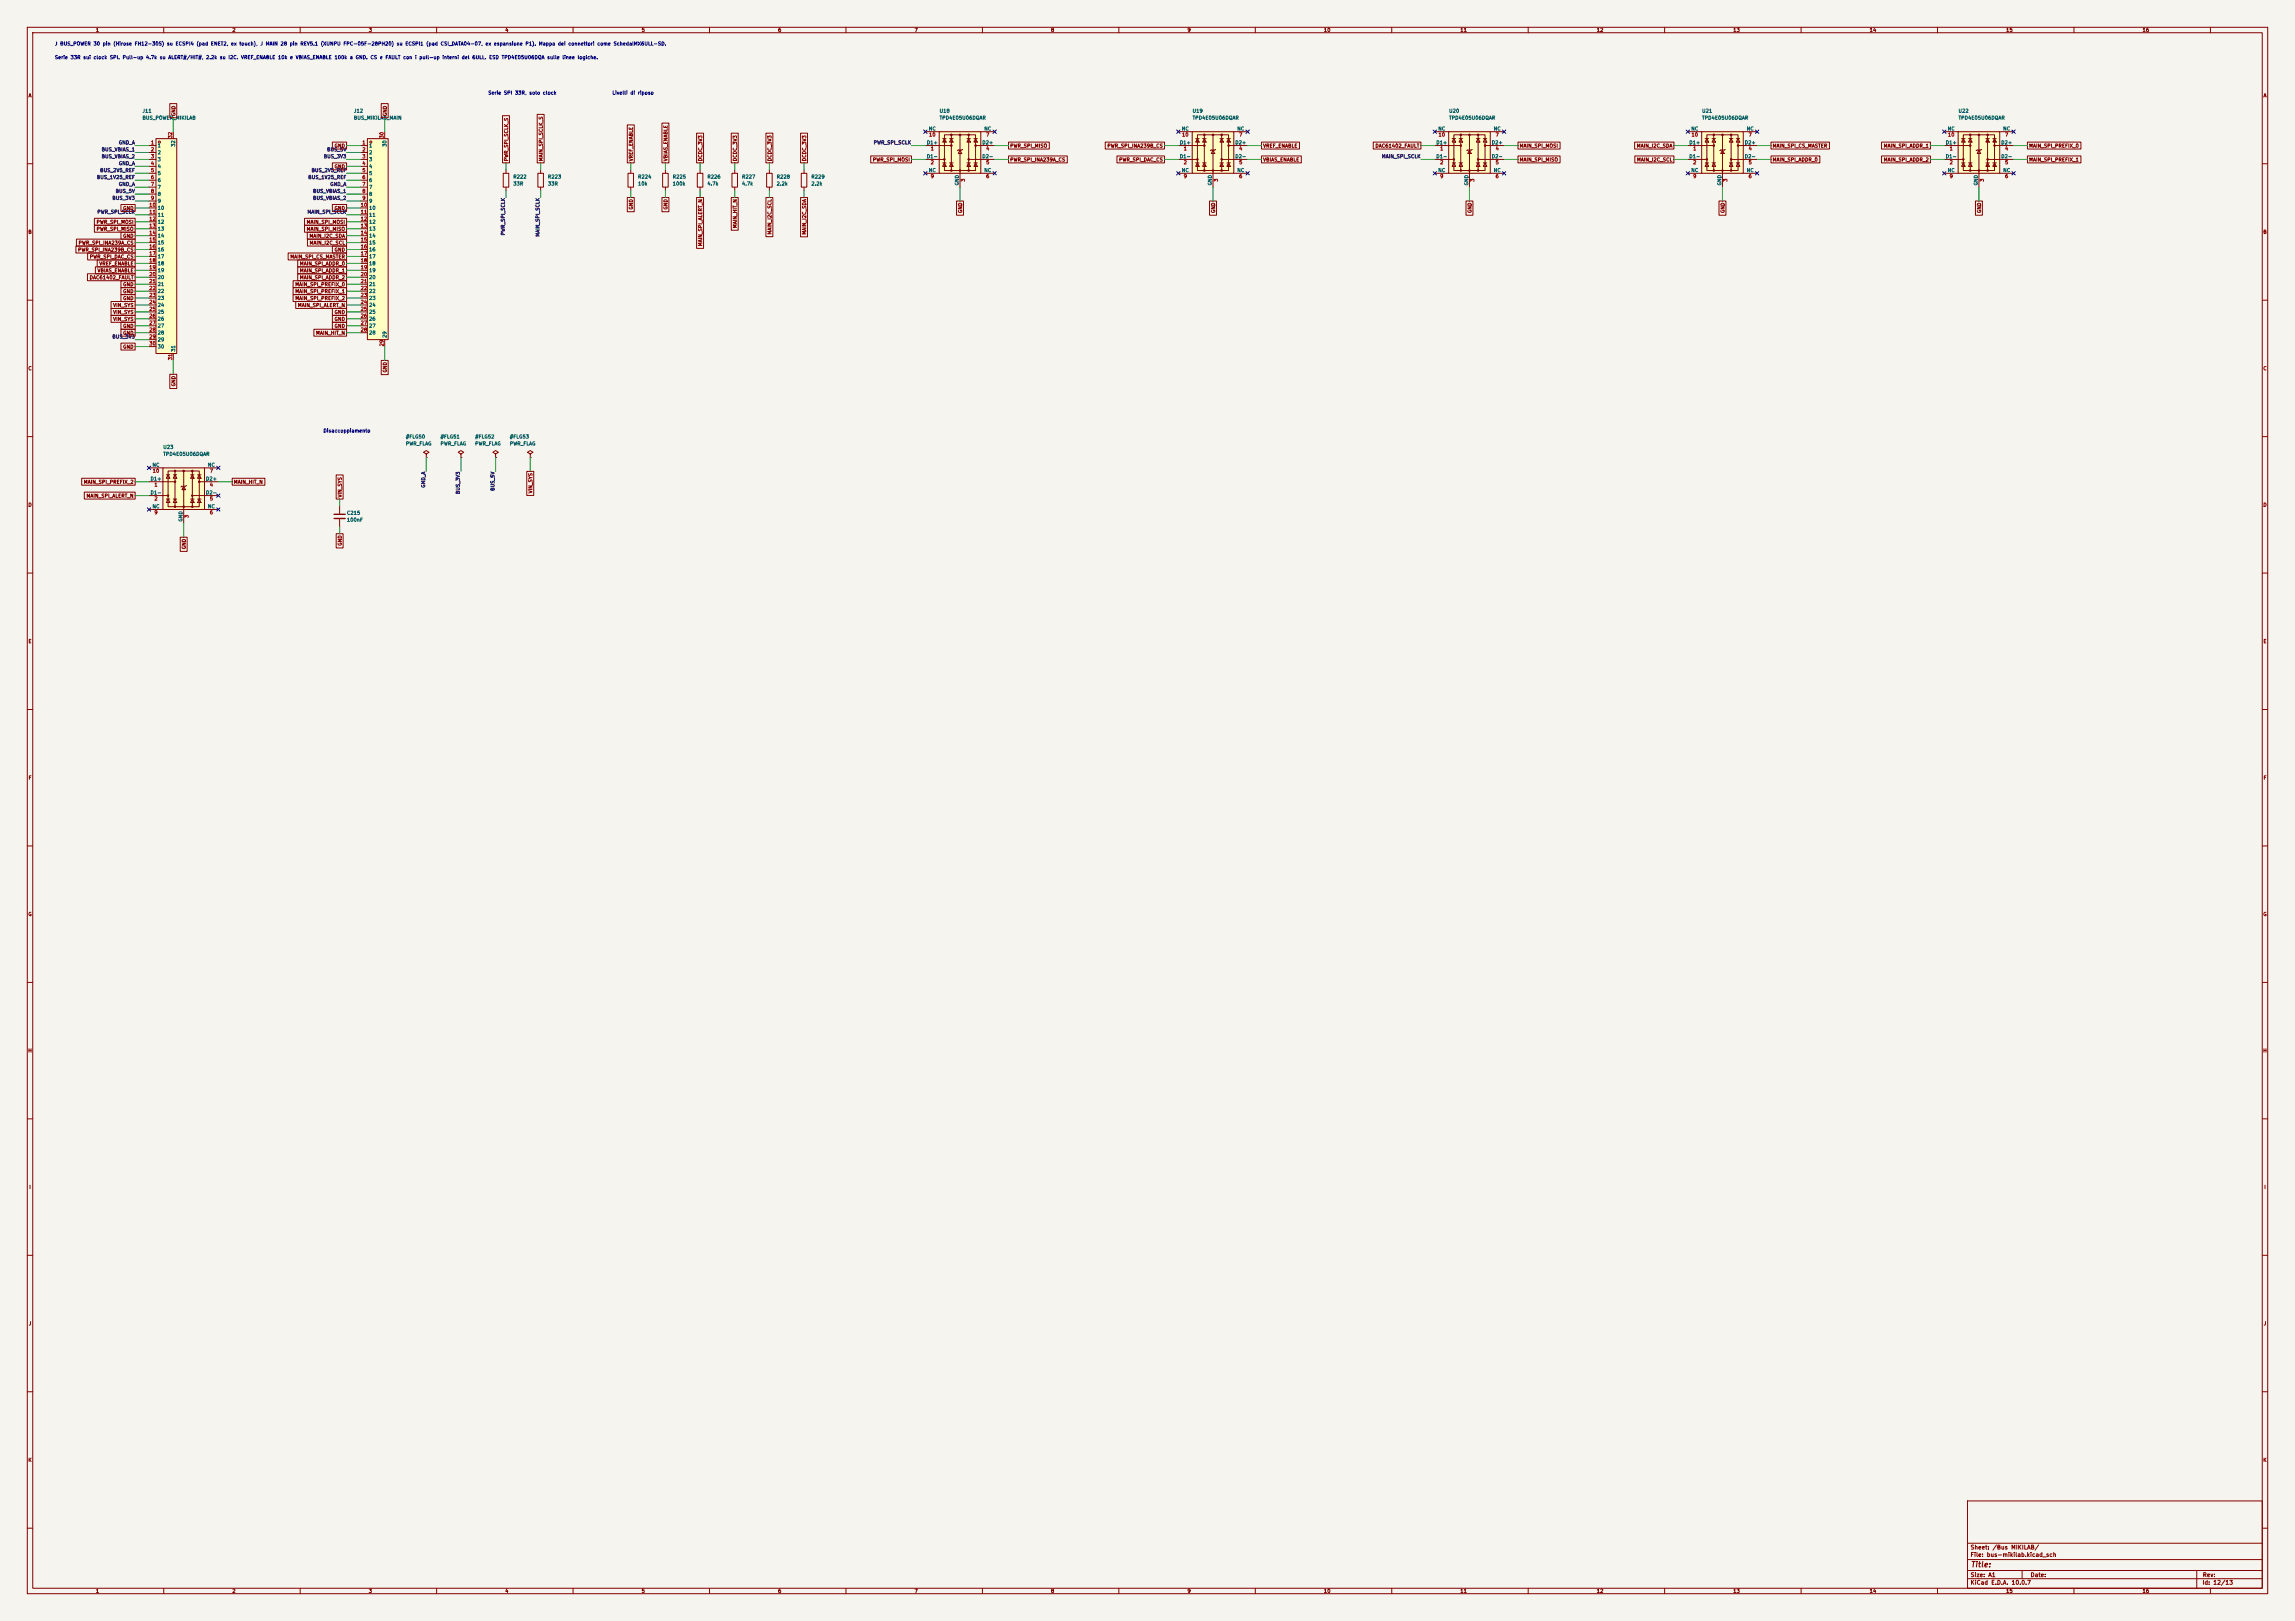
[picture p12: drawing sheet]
<svg xmlns="http://www.w3.org/2000/svg" width="841mm" height="594mm" viewBox="0 0 841 594" stroke-linecap="round" stroke-linejoin="round" font-family="sans-serif">
<defs><g id="words">
<text font-size="2" fill="#840000" x="722" y="574.8">Title:</text>
<g font-size="1.5" fill="#840000">
<text x="721.9" y="568.1">Sheet: /Bus MIKILAB/</text>
<text x="721.9" y="570.8">File: bus-mikilab.kicad_sch</text>
<text x="721.9" y="581">KiCad E.D.A. 10.0.7</text>
<text x="721.9" y="578.2">Size: A1</text>
<text x="743.9" y="578.2">Date:</text>
<text x="806.9" y="581">Id: 12/13</text>
<text x="807" y="578.2">Rev:</text>
</g>
<g font-size="1.3" fill="#840000">
<text x="35" y="12">1</text>
<text x="85" y="12">2</text>
<text x="135" y="12">3</text>
<text x="185" y="12">4</text>
<text x="235" y="12">5</text>
<text x="285" y="12">6</text>
<text x="335" y="12">7</text>
<text x="385" y="12">8</text>
<text x="435" y="12">9</text>
<text x="485" y="12">10</text>
<text x="535" y="12">11</text>
<text x="585" y="12">12</text>
<text x="635" y="12">13</text>
<text x="685" y="12">14</text>
<text x="735" y="12">15</text>
<text x="785" y="12">16</text>
<text x="10.3" y="36">A</text>
<text x="829.3" y="36">A</text>
<text x="64.6" y="42.7" transform="rotate(-90 64.6 42.7)">GND</text>
<text x="142" y="42.7" transform="rotate(-90 142 42.7)">GND</text>
<text x="122.4" y="54.4">GND</text>
<text x="186.5" y="59.2" transform="rotate(-90 186.5 59.2)">PWR_SPI_SCLK_S</text>
<text x="199.2" y="59.2" transform="rotate(-90 199.2 59.2)">MAIN_SPI_SCLK_S</text>
<text x="232.2" y="59.2" transform="rotate(-90 232.2 59.2)">VREF_ENABLE</text>
<text x="244.9" y="59.2" transform="rotate(-90 244.9 59.2)">VBIAS_ENABLE</text>
<text x="257.6" y="59.2" transform="rotate(-90 257.6 59.2)">DCDC_3V3</text>
<text x="270.3" y="59.2" transform="rotate(-90 270.3 59.2)">DCDC_3V3</text>
<text x="283" y="59.2" transform="rotate(-90 283 59.2)">DCDC_3V3</text>
<text x="295.7" y="59.2" transform="rotate(-90 295.7 59.2)">DCDC_3V3</text>
<text x="319.7" y="59.5">PWR_SPI_MOSI</text>
<text x="370" y="59.5">PWR_SPI_INA239A_CS</text>
<text x="370" y="54.4">PWR_SPI_MISO</text>
<text x="405.6" y="54.4">PWR_SPI_INA239B_CS</text>
<text x="409.9" y="59.5">PWR_SPI_DAC_CS</text>
<text x="462.7" y="59.5">VBIAS_ENABLE</text>
<text x="462.7" y="54.4">VREF_ENABLE</text>
<text x="503.8" y="54.4">DAC61402_FAULT</text>
<text x="556.7" y="54.4">MAIN_SPI_MOSI</text>
<text x="556.7" y="59.5">MAIN_SPI_MISO</text>
<text x="599.6" y="54.4">MAIN_I2C_SDA</text>
<text x="599.7" y="59.5">MAIN_I2C_SCL</text>
<text x="649.4" y="59.5">MAIN_SPI_ADDR_0</text>
<text x="649.4" y="54.4">MAIN_SPI_CS_MASTER</text>
<text x="690.1" y="59.5">MAIN_SPI_ADDR_2</text>
<text x="690.1" y="54.4">MAIN_SPI_ADDR_1</text>
<text x="743.4" y="54.4">MAIN_SPI_PREFIX_0</text>
<text x="743.4" y="59.5">MAIN_SPI_PREFIX_1</text>
<text x="122.4" y="62">GND</text>
<text x="45" y="77.3">GND</text>
<text x="122.4" y="77.3">GND</text>
<text x="232.2" y="77" transform="rotate(-90 232.2 77)">GND</text>
<text x="244.9" y="77" transform="rotate(-90 244.9 77)">GND</text>
<text x="35.2" y="82.3">PWR_SPI_MOSI</text>
<text x="112.2" y="82.3">MAIN_SPI_MOSI</text>
<text x="270.3" y="83.7" transform="rotate(-90 270.3 83.7)">MAIN_HIT_N</text>
<text x="352.8" y="78.2" transform="rotate(-90 352.8 78.2)">GND</text>
<text x="445.6" y="78.2" transform="rotate(-90 445.6 78.2)">GND</text>
<text x="539.5" y="78.2" transform="rotate(-90 539.5 78.2)">GND</text>
<text x="632.2" y="78.2" transform="rotate(-90 632.2 78.2)">GND</text>
<text x="726.2" y="78.2" transform="rotate(-90 726.2 78.2)">GND</text>
<text x="10.2" y="86">B</text>
<text x="28.6" y="90">PWR_SPI_INA239A_CS</text>
<text x="35.2" y="84.9">PWR_SPI_MISO</text>
<text x="45" y="87.4">GND</text>
<text x="112.2" y="84.9">MAIN_SPI_MISO</text>
<text x="113.2" y="87.4">MAIN_I2C_SDA</text>
<text x="113.3" y="90">MAIN_I2C_SCL</text>
<text x="283" y="86.1" transform="rotate(-90 283 86.1)">MAIN_I2C_SCL</text>
<text x="295.7" y="86.2" transform="rotate(-90 295.7 86.2)">MAIN_I2C_SDA</text>
<text x="829.2" y="86">B</text>
<text x="28.4" y="92.5">PWR_SPI_INA239B_CS</text>
<text x="32.7" y="95">PWR_SPI_DAC_CS</text>
<text x="106.2" y="95">MAIN_SPI_CS_MASTER</text>
<text x="122.4" y="92.5">GND</text>
<text x="257.6" y="90.4" transform="rotate(-90 257.6 90.4)">MAIN_SPI_ALERT_N</text>
<text x="35.6" y="100.1">VBIAS_ENABLE</text>
<text x="36.2" y="97.6">VREF_ENABLE</text>
<text x="109.7" y="100.1">MAIN_SPI_ADDR_1</text>
<text x="109.7" y="97.6">MAIN_SPI_ADDR_0</text>
<text x="32.7" y="102.7">DAC61402_FAULT</text>
<text x="45" y="107.7">GND</text>
<text x="45" y="105.2">GND</text>
<text x="108" y="107.7">MAIN_SPI_PREFIX_1</text>
<text x="108" y="105.2">MAIN_SPI_PREFIX_0</text>
<text x="109.7" y="102.7">MAIN_SPI_ADDR_2</text>
<text x="41.3" y="112.8">VIN_SYS</text>
<text x="45" y="110.3">GND</text>
<text x="108" y="110.3">MAIN_SPI_PREFIX_2</text>
<text x="109" y="112.8">MAIN_SPI_ALERT_N</text>
<text x="41.3" y="115.4">VIN_SYS</text>
<text x="41.3" y="117.9">VIN_SYS</text>
<text x="122.4" y="115.4">GND</text>
<text x="122.4" y="117.9">GND</text>
<text x="45" y="123">GND</text>
<text x="45" y="120.4">GND</text>
<text x="115.7" y="123">MAIN_HIT_N</text>
<text x="122.4" y="120.4">GND</text>
<text x="45" y="128.1">GND</text>
<text x="10.2" y="136">C</text>
<text x="142" y="136.7" transform="rotate(-90 142 136.7)">GND</text>
<text x="829.2" y="136">C</text>
<text x="64.6" y="141.7" transform="rotate(-90 64.6 141.7)">GND</text>
<text x="30.6" y="177.6">MAIN_SPI_PREFIX_2</text>
<text x="85.5" y="177.6">MAIN_HIT_N</text>
<text x="10.2" y="186">D</text>
<text x="31.5" y="182.7">MAIN_SPI_ALERT_N</text>
<text x="125.5" y="182.4" transform="rotate(-90 125.5 182.4)">VIN_SYS</text>
<text x="195.4" y="180.9" transform="rotate(-90 195.4 180.9)">VIN_SYS</text>
<text x="829.2" y="186">D</text>
<text x="68.4" y="201.4" transform="rotate(-90 68.4 201.4)">GND</text>
<text x="125.5" y="200.2" transform="rotate(-90 125.5 200.2)">GND</text>
<text x="10.3" y="236">E</text>
<text x="829.3" y="236">E</text>
<text x="10.3" y="286">F</text>
<text x="829.3" y="286">F</text>
<text x="10.2" y="336">G</text>
<text x="829.2" y="336">G</text>
<text x="10.2" y="386">H</text>
<text x="829.2" y="386">H</text>
<text x="10.6" y="436">I</text>
<text x="829.6" y="436">I</text>
<text x="10.4" y="486">J</text>
<text x="829.4" y="486">J</text>
<text x="10.2" y="536">K</text>
<text x="829.2" y="536">K</text>
<text x="35" y="584">1</text>
<text x="85" y="584">2</text>
<text x="135" y="584">3</text>
<text x="185" y="584">4</text>
<text x="235" y="584">5</text>
<text x="285" y="584">6</text>
<text x="335" y="584">7</text>
<text x="385" y="584">8</text>
<text x="435" y="584">9</text>
<text x="485" y="584">10</text>
<text x="535" y="584">11</text>
<text x="585" y="584">12</text>
<text x="635" y="584">13</text>
<text x="685" y="584">14</text>
<text x="735" y="584">15</text>
<text x="785" y="584">16</text>
</g>
<g font-size="1.3" fill="#0000c2">
<text x="20" y="17">J BUS_POWER 30 pin (Hirose FH12-30S) su ECSPI4 (pad ENET2, ex touch), J MAIN 28 pin REV5.1 (XUNPU FPC-05F-28PH20) su ECSPI1 (pad CSI_DATA04-07, ex espansione P1). Mappa dei connettori come SchedaIMX6ULL-SD.</text>
<text x="20" y="22">Serie 33R sui clock SPI. Pull-up 4.7k su ALERT#/HIT#, 2.2k su I2C. VREF_ENABLE 10k e VBIAS_ENABLE 100k a GND. CS e FAULT con i pull-up interni del 6ULL. ESD TPD4E05U06DQA sulle linee logiche.</text>
<text x="178.8" y="35">Serie SPI 33R, solo clock</text>
<text x="224.3" y="35">Livelli di riposo</text>
<text x="118.4" y="158.8">Disaccoppiamento</text>
</g>
<g font-size="1.3" fill="#006464">
<text x="52.1" y="41.6">J11</text>
<text x="129.5" y="41.6">J12</text>
<text x="344.2" y="41.6">U18</text>
<text x="436.9" y="41.6">U19</text>
<text x="530.8" y="41.6">U20</text>
<text x="623.6" y="41.6">U21</text>
<text x="717.5" y="41.6">U22</text>
<text x="52.1" y="44.1">BUS_POWER_MIKILAB</text>
<text x="129.5" y="44.1">BUS_MIKILAB_MAIN</text>
<text x="344.2" y="44.1">TPD4E05U06DQAR</text>
<text x="436.9" y="44.1">TPD4E05U06DQAR</text>
<text x="530.8" y="44.1">TPD4E05U06DQAR</text>
<text x="623.6" y="44.1">TPD4E05U06DQAR</text>
<text x="717.5" y="44.1">TPD4E05U06DQAR</text>
<text x="64.5" y="54" transform="rotate(-90 64.5 54)">32</text>
<text x="141.9" y="54" transform="rotate(-90 141.9 54)">30</text>
<text x="339.5" y="53.2">D1+</text>
<text x="340.2" y="48.1">NC</text>
<text x="359.8" y="53.2">D2+</text>
<text x="360.5" y="48.1">NC</text>
<text x="432.2" y="53.2">D1+</text>
<text x="432.9" y="48.1">NC</text>
<text x="452.5" y="53.2">D2+</text>
<text x="453.2" y="48.1">NC</text>
<text x="526.2" y="53.2">D1+</text>
<text x="526.9" y="48.1">NC</text>
<text x="546.5" y="53.2">D2+</text>
<text x="547.2" y="48.1">NC</text>
<text x="618.9" y="53.2">D1+</text>
<text x="619.6" y="48.1">NC</text>
<text x="639.2" y="53.2">D2+</text>
<text x="639.9" y="48.1">NC</text>
<text x="712.9" y="53.2">D1+</text>
<text x="713.6" y="48.1">NC</text>
<text x="733.2" y="53.2">D2+</text>
<text x="733.9" y="48.1">NC</text>
<text x="57.6" y="54.3">1</text>
<text x="57.6" y="56.8">2</text>
<text x="57.6" y="59.4">3</text>
<text x="135.1" y="54.3">1</text>
<text x="135.1" y="56.8">2</text>
<text x="135.1" y="59.4">3</text>
<text x="339.5" y="58.3">D1-</text>
<text x="359.8" y="58.3">D2-</text>
<text x="432.2" y="58.3">D1-</text>
<text x="452.5" y="58.3">D2-</text>
<text x="526.2" y="58.3">D1-</text>
<text x="546.5" y="58.3">D2-</text>
<text x="618.9" y="58.3">D1-</text>
<text x="639.2" y="58.3">D2-</text>
<text x="712.9" y="58.3">D1-</text>
<text x="733.2" y="58.3">D2-</text>
<text x="57.6" y="61.9">4</text>
<text x="57.6" y="64.5">5</text>
<text x="135.1" y="61.9">4</text>
<text x="135.1" y="64.5">5</text>
<text x="187.9" y="65.7">R222</text>
<text x="200.6" y="65.7">R223</text>
<text x="233.7" y="65.7">R224</text>
<text x="246.4" y="65.7">R225</text>
<text x="259.1" y="65.7">R226</text>
<text x="271.8" y="65.7">R227</text>
<text x="284.5" y="65.7">R228</text>
<text x="297.2" y="65.7">R229</text>
<text x="340.2" y="63.4">NC</text>
<text x="360.5" y="63.4">NC</text>
<text x="432.9" y="63.4">NC</text>
<text x="453.2" y="63.4">NC</text>
<text x="526.9" y="63.4">NC</text>
<text x="547.2" y="63.4">NC</text>
<text x="619.6" y="63.4">NC</text>
<text x="639.9" y="63.4">NC</text>
<text x="713.6" y="63.4">NC</text>
<text x="733.9" y="63.4">NC</text>
<text x="57.6" y="67">6</text>
<text x="57.6" y="69.5">7</text>
<text x="135.1" y="67">6</text>
<text x="135.1" y="69.5">7</text>
<text x="187.9" y="68.3">33R</text>
<text x="200.6" y="68.3">33R</text>
<text x="233.7" y="68.3">10k</text>
<text x="246.4" y="68.3">100k</text>
<text x="259.1" y="68.3">4.7k</text>
<text x="271.8" y="68.3">4.7k</text>
<text x="284.5" y="68.3">2.2k</text>
<text x="297.2" y="68.3">2.2k</text>
<text x="351.7" y="68.1" transform="rotate(-90 351.7 68.1)">GND</text>
<text x="444.4" y="68.1" transform="rotate(-90 444.4 68.1)">GND</text>
<text x="538.3" y="68.1" transform="rotate(-90 538.3 68.1)">GND</text>
<text x="631.1" y="68.1" transform="rotate(-90 631.1 68.1)">GND</text>
<text x="725" y="68.1" transform="rotate(-90 725 68.1)">GND</text>
<text x="57.6" y="72.1">8</text>
<text x="57.6" y="74.6">9</text>
<text x="57.6" y="77.2">10</text>
<text x="135.1" y="72.1">8</text>
<text x="135.1" y="74.6">9</text>
<text x="135.1" y="77.2">10</text>
<text x="57.6" y="79.7">11</text>
<text x="57.6" y="82.2">12</text>
<text x="135.1" y="79.7">11</text>
<text x="135.1" y="82.2">12</text>
<text x="57.6" y="84.8">13</text>
<text x="57.6" y="87.3">14</text>
<text x="57.6" y="89.9">15</text>
<text x="135.1" y="84.8">13</text>
<text x="135.1" y="87.3">14</text>
<text x="135.1" y="89.9">15</text>
<text x="57.6" y="92.4">16</text>
<text x="57.6" y="94.9">17</text>
<text x="135.1" y="92.4">16</text>
<text x="135.1" y="94.9">17</text>
<text x="57.6" y="97.5">18</text>
<text x="57.6" y="100">19</text>
<text x="135.1" y="97.5">18</text>
<text x="135.1" y="100">19</text>
<text x="57.6" y="102.6">20</text>
<text x="57.6" y="105.1">21</text>
<text x="57.6" y="107.6">22</text>
<text x="135.1" y="102.6">20</text>
<text x="135.1" y="105.1">21</text>
<text x="135.1" y="107.6">22</text>
<text x="57.6" y="110.2">23</text>
<text x="57.6" y="112.7">24</text>
<text x="135.1" y="110.2">23</text>
<text x="135.1" y="112.7">24</text>
<text x="57.6" y="115.3">25</text>
<text x="57.6" y="117.8">26</text>
<text x="135.1" y="115.3">25</text>
<text x="135.1" y="117.8">26</text>
<text x="57.6" y="120.3">27</text>
<text x="57.6" y="122.9">28</text>
<text x="57.6" y="125.4">29</text>
<text x="135.1" y="120.3">27</text>
<text x="135.1" y="122.9">28</text>
<text x="141.9" y="124" transform="rotate(-90 141.9 124)">29</text>
<text x="57.6" y="128">30</text>
<text x="64.5" y="129.1" transform="rotate(-90 64.5 129.1)">31</text>
<text x="148.6" y="161">#FLG50</text>
<text x="161.3" y="161">#FLG51</text>
<text x="174" y="161">#FLG52</text>
<text x="186.7" y="161">#FLG53</text>
<text x="59.7" y="164.8">U23</text>
<text x="59.7" y="167.3">TPD4E05U06DQAR</text>
<text x="148.6" y="163.5">PWR_FLAG</text>
<text x="161.3" y="163.5">PWR_FLAG</text>
<text x="174" y="163.5">PWR_FLAG</text>
<text x="186.7" y="163.5">PWR_FLAG</text>
<text x="55.7" y="171.3">NC</text>
<text x="76" y="171.3">NC</text>
<text x="55" y="176.4">D1+</text>
<text x="75.3" y="176.4">D2+</text>
<text x="55" y="181.5">D1-</text>
<text x="75.3" y="181.5">D2-</text>
<text x="55.7" y="186.6">NC</text>
<text x="67.2" y="191.3" transform="rotate(-90 67.2 191.3)">GND</text>
<text x="76" y="186.6">NC</text>
<text x="127" y="188.9">C215</text>
<text x="127" y="191.5">100nF</text>
</g>
<g font-size="1.3" fill="#0f0f0f">
<text x="43.4" y="53.2">GND_A</text>
<text x="320" y="53.2">PWR_SPI_SCLK</text>
<text x="37.1" y="58.3">BUS_VBIAS_2</text>
<text x="37.1" y="55.8">BUS_VBIAS_1</text>
<text x="118.5" y="58.3">BUS_3V3</text>
<text x="119.7" y="55.8">BUS_5V</text>
<text x="506.2" y="58.3">MAIN_SPI_SCLK</text>
<text x="35.3" y="65.9">BUS_1V25_REF</text>
<text x="36.5" y="63.4">BUS_2V5_REF</text>
<text x="43.4" y="60.8">GND_A</text>
<text x="112.8" y="65.9">BUS_1V25_REF</text>
<text x="114" y="63.4">BUS_2V5_REF</text>
<text x="42.2" y="71">BUS_5V</text>
<text x="43.4" y="68.5">GND_A</text>
<text x="114.6" y="71">BUS_VBIAS_1</text>
<text x="120.8" y="68.5">GND_A</text>
<text x="41" y="73.5">BUS_3V3</text>
<text x="114.6" y="73.5">BUS_VBIAS_2</text>
<text x="35.5" y="78.6">PWR_SPI_SCLK</text>
<text x="112.5" y="78.6">MAIN_SPI_SCLK</text>
<text x="185.3" y="86.4" transform="rotate(-90 185.3 86.4)">PWR_SPI_SCLK</text>
<text x="198" y="86.9" transform="rotate(-90 198 86.9)">MAIN_SPI_SCLK</text>
<text x="41" y="124.3">BUS_3V3</text>
<text x="156.1" y="178.9" transform="rotate(-90 156.1 178.9)">GND_A</text>
<text x="168.8" y="181.2" transform="rotate(-90 168.8 181.2)">BUS_3V3</text>
<text x="181.5" y="180" transform="rotate(-90 181.5 180)">BUS_5V</text>
</g>
<g font-size="1.3" fill="#a90000">
<text x="55.1" y="53.2">1</text>
<text x="63.4" y="50.9" transform="rotate(-90 63.4 50.9)">32</text>
<text x="132.6" y="53.2">1</text>
<text x="140.8" y="50.9" transform="rotate(-90 140.8 50.9)">30</text>
<text x="340.3" y="50.3">10</text>
<text x="361.2" y="50.3">7</text>
<text x="433" y="50.3">10</text>
<text x="453.9" y="50.3">7</text>
<text x="527" y="50.3">10</text>
<text x="547.9" y="50.3">7</text>
<text x="619.7" y="50.3">10</text>
<text x="640.6" y="50.3">7</text>
<text x="713.7" y="50.3">10</text>
<text x="734.6" y="50.3">7</text>
<text x="55.1" y="55.7">2</text>
<text x="55.1" y="58.3">3</text>
<text x="132.6" y="55.7">2</text>
<text x="132.6" y="58.3">3</text>
<text x="340.9" y="55.4">1</text>
<text x="361.2" y="55.4">4</text>
<text x="433.6" y="55.4">1</text>
<text x="453.9" y="55.4">4</text>
<text x="527.6" y="55.4">1</text>
<text x="547.9" y="55.4">4</text>
<text x="620.3" y="55.4">1</text>
<text x="640.6" y="55.4">4</text>
<text x="714.3" y="55.4">1</text>
<text x="734.6" y="55.4">4</text>
<text x="55.1" y="60.8">4</text>
<text x="55.1" y="63.4">5</text>
<text x="55.1" y="65.9">6</text>
<text x="132.6" y="60.8">4</text>
<text x="132.6" y="63.4">5</text>
<text x="132.6" y="65.9">6</text>
<text x="340.9" y="60.5">2</text>
<text x="340.9" y="65.6">9</text>
<text x="361.2" y="60.5">5</text>
<text x="361.2" y="65.6">6</text>
<text x="433.6" y="60.5">2</text>
<text x="433.6" y="65.6">9</text>
<text x="453.9" y="60.5">5</text>
<text x="453.9" y="65.6">6</text>
<text x="527.6" y="60.5">2</text>
<text x="527.6" y="65.6">9</text>
<text x="547.9" y="60.5">5</text>
<text x="547.9" y="65.6">6</text>
<text x="620.3" y="60.5">2</text>
<text x="620.3" y="65.6">9</text>
<text x="640.6" y="60.5">5</text>
<text x="640.6" y="65.6">6</text>
<text x="714.3" y="60.5">2</text>
<text x="714.3" y="65.6">9</text>
<text x="734.6" y="60.5">5</text>
<text x="734.6" y="65.6">6</text>
<text x="55.1" y="68.4">7</text>
<text x="55.1" y="71">8</text>
<text x="132.6" y="68.4">7</text>
<text x="132.6" y="71">8</text>
<text x="353.9" y="66.8" transform="rotate(-90 353.9 66.8)">3</text>
<text x="446.6" y="66.8" transform="rotate(-90 446.6 66.8)">3</text>
<text x="540.5" y="66.8" transform="rotate(-90 540.5 66.8)">3</text>
<text x="633.3" y="66.8" transform="rotate(-90 633.3 66.8)">3</text>
<text x="727.2" y="66.8" transform="rotate(-90 727.2 66.8)">3</text>
<text x="54.5" y="76.1">10</text>
<text x="55.1" y="73.5">9</text>
<text x="132" y="76.1">10</text>
<text x="132.6" y="73.5">9</text>
<text x="54.5" y="78.6">11</text>
<text x="54.5" y="81.1">12</text>
<text x="54.5" y="83.7">13</text>
<text x="132" y="78.6">11</text>
<text x="132" y="81.1">12</text>
<text x="132" y="83.7">13</text>
<text x="54.5" y="86.2">14</text>
<text x="54.5" y="88.8">15</text>
<text x="132" y="86.2">14</text>
<text x="132" y="88.8">15</text>
<text x="54.5" y="91.3">16</text>
<text x="54.5" y="93.8">17</text>
<text x="132" y="91.3">16</text>
<text x="132" y="93.8">17</text>
<text x="54.5" y="96.4">18</text>
<text x="54.5" y="98.9">19</text>
<text x="54.5" y="101.5">20</text>
<text x="132" y="96.4">18</text>
<text x="132" y="98.9">19</text>
<text x="132" y="101.5">20</text>
<text x="54.5" y="104">21</text>
<text x="54.5" y="106.5">22</text>
<text x="132" y="104">21</text>
<text x="132" y="106.5">22</text>
<text x="54.5" y="109.1">23</text>
<text x="54.5" y="111.6">24</text>
<text x="132" y="109.1">23</text>
<text x="132" y="111.6">24</text>
<text x="54.5" y="114.2">25</text>
<text x="54.5" y="116.7">26</text>
<text x="54.5" y="119.2">27</text>
<text x="132" y="114.2">25</text>
<text x="132" y="116.7">26</text>
<text x="132" y="119.2">27</text>
<text x="54.5" y="121.8">28</text>
<text x="54.5" y="124.3">29</text>
<text x="132" y="121.8">28</text>
<text x="54.5" y="126.9">30</text>
<text x="140.8" y="127.1" transform="rotate(-90 140.8 127.1)">29</text>
<text x="63.4" y="132.1" transform="rotate(-90 63.4 132.1)">31</text>
<text x="55.8" y="173.5">10</text>
<text x="76.7" y="173.5">7</text>
<text x="56.4" y="178.6">1</text>
<text x="76.7" y="178.6">4</text>
<text x="56.4" y="183.7">2</text>
<text x="76.7" y="183.7">5</text>
<text x="56.4" y="188.8">9</text>
<text x="69.4" y="190" transform="rotate(-90 69.4 190)">3</text>
<text x="76.7" y="188.8">6</text>
</g>
</g></defs>
<path d="M0 0h841v594h-841z" fill="#f5f4ef" stroke="#f5f4ef" stroke-width=".37"/>
<g fill="none" stroke="#840000" stroke-width=".37">
<path d="M10 10h821v574h-821zM12 12h817v570h-817zM60 10v2M110 10v2M160 10v2M210 10v2M260 10v2M310 10v2M360 10v2M410 10v2M460 10v2M510 10v2"/>
<path d="M560 10v2M610 10v2M660 10v2M710 10v2M760 10v2M810 10v2M10 60h2M829 60h2M10 110h2M829 110h2M10 160h2M829 160h2"/>
<path d="M10 210h2M829 210h2M10 260h2M829 260h2M10 310h2M829 310h2M10 360h2M829 360h2M10 410h2M829 410h2M10 460h2M829 460h2"/>
<path d="M10 510h2M829 510h2M10 560h2M721 550h108v32h-108zM829 560h2M721 578.5h108M721 575.5h108M721 571.5h108M721 565.5h108M741 575.5v3M805 575.5v6.5M60 582v2"/>
<path d="M110 582v2M160 582v2M210 582v2M260 582v2M310 582v2M360 582v2M410 582v2M460 582v2M510 582v2M560 582v2M610 582v2M660 582v2"/>
<path d="M710 582v2M760 582v2M810 582v2"/>
</g>
<path d="M436.9 48.3h15.2v15.2h-15.2z" fill="#ffffc2"/>
<g fill="none" stroke="#840000" stroke-width=".37">
<path d="M431.8 53.3h9.5M431.8 58.4h7M431.8 48.3h5.1M436.9 48.3h15.2v15.2h-15.2zM438.1 50.8h1.3M438.1 59.7h1.3M438.8 49.4h11.4v13.1h-11.4zM438.8 50.8l.6 1.3h-1.3zM438.8 59.7l.6 1.3h-1.3zM440.7 50.8h1.3M440.7 59.7h1.3M441.3 50.8l.7 1.3h-1.3z"/>
<path d="M441.3 59.7l.7 1.3h-1.3zM441.3 49.4v13.1M444.5 55l.6 1.3h-1.2zM444.5 49.4v19.2M445.5 54.7l-2 .5M447 50.8h1.3M447 59.7h1.3M447.7 50.8l.6 1.3h-1.3zM447.7 59.7l.6 1.3h-1.3zM447.7 49.4v13.1M447.7 58.4h9.5M449.6 50.8h1.2"/>
<path d="M449.6 59.7h1.2M450.2 50.8l.6 1.3h-1.2zM450.2 59.7l.6 1.3h-1.2zM450.2 53.3h7M452.1 48.3h5.1M431.8 63.5h5.1M452.1 63.5h5.1"/>
</g>
<g fill="#840000" stroke="#840000" stroke-width=".37">
<circle cx="438.8" cy="58.4" r=".28"/>
<circle cx="441.3" cy="49.4" r=".28"/>
<circle cx="441.3" cy="53.3" r=".28"/>
<circle cx="441.3" cy="62.5" r=".28"/>
<circle cx="444.5" cy="49.4" r=".28"/>
<circle cx="444.5" cy="62.5" r=".28"/>
<circle cx="447.7" cy="49.4" r=".28"/>
<circle cx="447.7" cy="58.4" r=".28"/>
<circle cx="447.7" cy="62.5" r=".28"/>
<circle cx="450.2" cy="53.3" r=".28"/>
</g>
<path d="M623.6 48.3h15.2v15.2h-15.2z" fill="#ffffc2"/>
<g fill="none" stroke="#840000" stroke-width=".37">
<path d="M618.5 53.3h9.5M618.5 58.4h7M618.5 48.3h5.1M623.6 48.3h15.2v15.2h-15.2zM624.8 50.8h1.3M624.8 59.7h1.3M625.5 49.4h11.4v13.1h-11.4zM625.5 50.8l.6 1.3h-1.3zM625.5 59.7l.6 1.3h-1.3zM627.4 50.8h1.2M627.4 59.7h1.2M628 50.8l.6 1.3h-1.2z"/>
<path d="M628 59.7l.6 1.3h-1.2zM628 49.4v13.1M631.2 55l.6 1.3h-1.2zM631.2 49.4v19.2M632.2 54.7l-2 .5M633.7 50.8h1.3M633.7 59.7h1.3M634.4 50.8l.6 1.3h-1.3zM634.4 59.7l.6 1.3h-1.3zM634.4 49.4v13.1M634.4 58.4h9.5M636.3 50.8h1.2"/>
<path d="M636.3 59.7h1.2M636.9 50.8l.6 1.3h-1.2zM636.9 59.7l.6 1.3h-1.2zM636.9 53.3h7M638.8 48.3h5.1M618.5 63.5h5.1M638.8 63.5h5.1"/>
</g>
<g fill="#840000" stroke="#840000" stroke-width=".37">
<circle cx="625.5" cy="58.4" r=".28"/>
<circle cx="628" cy="49.4" r=".28"/>
<circle cx="628" cy="53.3" r=".28"/>
<circle cx="628" cy="62.5" r=".28"/>
<circle cx="631.2" cy="49.4" r=".28"/>
<circle cx="631.2" cy="62.5" r=".28"/>
<circle cx="634.4" cy="49.4" r=".28"/>
<circle cx="634.4" cy="58.4" r=".28"/>
<circle cx="634.4" cy="62.5" r=".28"/>
<circle cx="636.9" cy="53.3" r=".28"/>
</g>
<path d="M59.7 171.4h15.2v15.3h-15.2z" fill="#ffffc2"/>
<g fill="none" stroke="#840000" stroke-width=".37">
<path d="M280.9 63.5h2.1v5.1h-2.1zM281.9 62.2v1.3M281.9 68.6v1.2M293.6 63.5h2.1v5.1h-2.1zM294.6 62.2v1.3M294.6 68.6v1.2M54.6 176.5h9.5M54.6 171.4h5.1M59.7 171.4h15.2v15.3h-15.2zM61 174h1.2M61.6 172.6h11.4v13.1h-11.4zM61.6 174l.6 1.3h-1.2z"/>
<path d="M63.5 174h1.3M64.1 174l.7 1.3h-1.3zM64.1 172.6v13.1M67.3 178.2l.6 1.3h-1.2zM67.3 172.6v19.2M68.3 177.9l-2 .5M69.8 174h1.3M70.5 174l.6 1.3h-1.3zM70.5 172.6v13.1M72.4 174h1.3M73 174l.7 1.3h-1.3zM73 176.5h7"/>
<path d="M74.9 171.4h5.1M54.6 181.6h7M54.6 186.7h5.1M61 182.9h1.2M61.6 182.9l.6 1.2h-1.2zM63.5 182.9h1.3M64.1 182.9l.7 1.2h-1.3zM69.8 182.9h1.3M70.5 182.9l.6 1.2h-1.3zM70.5 181.6h9.5M72.4 182.9h1.3M73 182.9l.7 1.2h-1.3z"/>
<path d="M74.9 186.7h5.1"/>
</g>
<g fill="#840000" stroke="#840000" stroke-width=".37">
<circle cx="61.6" cy="181.6" r=".28"/>
<circle cx="64.1" cy="172.6" r=".28"/>
<circle cx="64.1" cy="176.5" r=".28"/>
<circle cx="64.1" cy="185.7" r=".28"/>
<circle cx="67.3" cy="172.6" r=".28"/>
<circle cx="67.3" cy="185.7" r=".28"/>
<circle cx="70.5" cy="172.6" r=".28"/>
<circle cx="70.5" cy="181.6" r=".28"/>
<circle cx="70.5" cy="185.7" r=".28"/>
<circle cx="73" cy="176.5" r=".28"/>
</g>
<path d="M344.2 48.3h15.2v15.2h-15.2z" fill="#ffffc2"/>
<g fill="none" stroke="#840000" stroke-width=".37">
<path d="M339.1 53.3h9.5M339.1 58.4h7M339.1 48.3h5.1M344.2 48.3h15.2v15.2h-15.2zM345.4 50.8h1.3M345.4 59.7h1.3M346.1 49.4h11.4v13.1h-11.4zM346.1 50.8l.6 1.3h-1.3zM346.1 59.7l.6 1.3h-1.3zM348 50.8h1.2M348 59.7h1.2M348.6 50.8l.6 1.3h-1.2z"/>
<path d="M348.6 59.7l.6 1.3h-1.2zM348.6 49.4v13.1M351.8 55l.6 1.3h-1.2zM351.8 49.4v19.2M352.8 54.7l-2 .5M354.3 50.8h1.3M354.3 59.7h1.3M355 50.8l.6 1.3h-1.3zM355 59.7l.6 1.3h-1.3zM355 49.4v13.1M355 58.4h9.5M356.9 50.8h1.2"/>
<path d="M356.9 59.7h1.2M357.5 50.8l.6 1.3h-1.2zM357.5 59.7l.6 1.3h-1.2zM357.5 53.3h7M359.4 48.3h5.1M339.1 63.5h5.1M359.4 63.5h5.1M156.2 166.4l1-.7-1-.6-1 .6 1 .7v1.2M156.2 167.6h.1M168.9 166.4l1-.7-1-.6-1 .6 1 .7v1.2M168.9 167.6h.1M181.6 166.4l1-.7-1-.6-1 .6 1 .7v1.2"/>
<path d="M181.6 167.6h.1M124.5 185.4v2.8M124.5 190.2v2.8"/>
</g>
<g fill="#840000" stroke="#840000" stroke-width=".37">
<circle cx="346.1" cy="58.4" r=".28"/>
<circle cx="348.6" cy="49.4" r=".28"/>
<circle cx="348.6" cy="53.3" r=".28"/>
<circle cx="348.6" cy="62.5" r=".28"/>
<circle cx="351.8" cy="49.4" r=".28"/>
<circle cx="351.8" cy="62.5" r=".28"/>
<circle cx="355" cy="49.4" r=".28"/>
<circle cx="355" cy="58.4" r=".28"/>
<circle cx="355" cy="62.5" r=".28"/>
<circle cx="357.5" cy="53.3" r=".28"/>
</g>
<path d="M122.4 188.5h4.1M122.4 190h4.1" fill="none" stroke="#840000" stroke-width=".51"/>
<path d="M717.5 48.3h15.3v15.2h-15.3z" fill="#ffffc2"/>
<g fill="none" stroke="#840000" stroke-width=".37">
<path d="M712.5 53.3h9.5M712.5 58.4h7M712.5 48.3h5M717.5 48.3h15.3v15.2h-15.3zM718.8 50.8h1.3M718.8 59.7h1.3M719.5 49.4h11.4v13.1h-11.4zM719.5 50.8l.6 1.3h-1.3zM719.5 59.7l.6 1.3h-1.3zM721.4 50.8h1.2M721.4 59.7h1.2M722 50.8l.6 1.3h-1.2z"/>
<path d="M722 59.7l.6 1.3h-1.2zM722 49.4v13.1M725.2 55l.6 1.3h-1.3zM725.2 49.4v19.2M726.2 54.7l-2 .5M727.7 50.8h1.3M727.7 59.7h1.3M728.3 50.8l.7 1.3h-1.3zM728.3 59.7l.7 1.3h-1.3zM728.3 49.4v13.1M728.3 58.4h9.6M730.2 50.8h1.3"/>
<path d="M730.2 59.7h1.3M730.9 50.8l.6 1.3h-1.3zM730.9 59.7l.6 1.3h-1.3zM730.9 53.3h7M732.8 48.3h5.1M712.5 63.5h5M732.8 63.5h5.1M194.3 166.4l1-.7-1-.6-1 .6 1 .7v1.2M194.3 167.6h.1"/>
</g>
<g fill="#840000" stroke="#840000" stroke-width=".37">
<circle cx="719.5" cy="58.4" r=".28"/>
<circle cx="722" cy="49.4" r=".28"/>
<circle cx="722" cy="53.3" r=".28"/>
<circle cx="722" cy="62.5" r=".28"/>
<circle cx="725.2" cy="49.4" r=".28"/>
<circle cx="725.2" cy="62.5" r=".28"/>
<circle cx="728.3" cy="49.4" r=".28"/>
<circle cx="728.3" cy="58.4" r=".28"/>
<circle cx="728.3" cy="62.5" r=".28"/>
<circle cx="730.9" cy="53.3" r=".28"/>
</g>
<path d="M530.9 48.3h15.2v15.2h-15.2z" fill="#ffffc2"/>
<g fill="none" stroke="#840000" stroke-width=".37">
<path d="M525.8 53.3h9.5M525.8 58.4h7M525.8 48.3h5.1M530.9 48.3h15.2v15.2h-15.2zM532.1 50.8h1.3M532.1 59.7h1.3M532.8 49.4h11.4v13.1h-11.4zM532.8 50.8l.6 1.3h-1.3zM532.8 59.7l.6 1.3h-1.3zM534.7 50.8h1.2M534.7 59.7h1.2M535.3 50.8l.6 1.3h-1.2z"/>
<path d="M535.3 59.7l.6 1.3h-1.2zM535.3 49.4v13.1M538.5 55l.6 1.3h-1.3zM538.5 49.4v19.2M539.5 54.7l-2 .5M541 50.8h1.3M541 59.7h1.3M541.7 50.8l.6 1.3h-1.3zM541.7 59.7l.6 1.3h-1.3zM541.7 49.4v13.1M541.7 58.4h9.5M543.6 50.8h1.2"/>
<path d="M543.6 59.7h1.2M544.2 50.8l.6 1.3h-1.2zM544.2 59.7l.6 1.3h-1.2zM544.2 53.3h7M546.1 48.3h5.1M242.8 63.5h2.1v5.1h-2.1zM243.8 62.2v1.3M243.8 68.6v1.2M525.8 63.5h5.1M546.1 63.5h5.1"/>
</g>
<g fill="#840000" stroke="#840000" stroke-width=".37">
<circle cx="532.8" cy="58.4" r=".28"/>
<circle cx="535.3" cy="49.4" r=".28"/>
<circle cx="535.3" cy="53.3" r=".28"/>
<circle cx="535.3" cy="62.5" r=".28"/>
<circle cx="538.5" cy="49.4" r=".28"/>
<circle cx="538.5" cy="62.5" r=".28"/>
<circle cx="541.7" cy="49.4" r=".28"/>
<circle cx="541.7" cy="58.4" r=".28"/>
<circle cx="541.7" cy="62.5" r=".28"/>
<circle cx="544.2" cy="53.3" r=".28"/>
</g>
<path d="M57.1 50.8h7.7v78.7h-7.7z" fill="#ffffc2"/>
<g fill="none" stroke="#840000" stroke-width=".37">
<path d="M54.6 53.3h2.5M54.6 55.9h2.5M54.6 58.4h2.5M57.1 50.8h7.7v78.7h-7.7zM63.5 48.3v2.5M54.6 61h2.5M54.6 63.5h2.5M54.6 66h2.5M54.6 68.6h2.5M54.6 71.1h2.5M54.6 73.7h2.5M54.6 76.2h2.5"/>
<path d="M54.6 78.7h2.5M255.5 63.5h2.1v5.1h-2.1zM256.5 62.2v1.3M256.5 68.6v1.2M54.6 81.3h2.5M54.6 83.8h2.5M54.6 86.4h2.5M54.6 88.9h2.5M54.6 91.4h2.5M54.6 94h2.5M54.6 96.5h2.5M54.6 99.1h2.5"/>
<path d="M54.6 101.6h2.5M54.6 104.1h2.5M54.6 106.7h2.5M54.6 109.2h2.5M54.6 111.8h2.5M54.6 114.3h2.5M54.6 116.8h2.5M54.6 119.4h2.5M54.6 121.9h2.5M54.6 124.5h2.5M54.6 127h2.5M63.5 129.5v2.6"/>
<circle cx="58.4" cy="52.1" r=".38"/>
</g>
<path d="M134.6 50.8h7.6v73.7h-7.6z" fill="#ffffc2"/>
<g fill="none" stroke="#840000" stroke-width=".37">
<path d="M62.2 38h2.6v5.2h-2.6zM139.7 38h2.5v5.2h-2.5zM121.8 59.7h5.2v2.5h-5.2zM121.8 52.1h5.2v2.5h-5.2zM132.1 53.3h2.5M132.1 55.9h2.5M132.1 58.4h2.5M134.6 50.8h7.6v73.7h-7.6zM141 48.3v2.5M184.1 42.4h2.6v17.3h-2.6zM196.8 41.9h2.6v17.8h-2.6zM229.9 45.8h2.5v13.9h-2.5z"/>
<path d="M242.6 45.1h2.5v14.6h-2.5zM255.3 48.8h2.5v10.9h-2.5zM268 48.8h2.5v10.9h-2.5zM280.7 48.8h2.5v10.9h-2.5zM293.4 48.8h2.5v10.9h-2.5zM319.1 57.1h14.9v2.6h-14.9zM369.6 57.1h21.5v2.6h-21.5zM369.6 52.1h14.9v2.5h-14.9zM405 52.1h21.7v2.5h-21.7zM409.3 57.1h17.4v2.6h-17.4zM462.3 57.1h14.6v2.6h-14.6zM462.3 52.1h13.9v2.5h-13.9z"/>
<path d="M503.2 52.1h17.5v2.5h-17.5zM556.3 52.1h15.4v2.5h-15.4zM556.3 57.1h15.4v2.6h-15.4zM599 52.1h14.4v2.5h-14.4zM599.1 57.1h14.3v2.6h-14.3zM649 57.1h17.9v2.6h-17.9zM649 52.1h21.4v2.5h-21.4zM689.5 57.1h17.9v2.6h-17.9zM689.5 52.1h17.9v2.5h-17.9zM742.9 52.1h19.6v2.5h-19.6zM742.9 57.1h19.6v2.6h-19.6zM44.3 74.9h5.2v2.6h-5.2z"/>
<path d="M121.8 74.9h5.2v2.6h-5.2zM132.1 61h2.5M132.1 63.5h2.5M132.1 66h2.5M132.1 68.6h2.5M132.1 71.1h2.5M132.1 73.7h2.5M132.1 76.2h2.5M132.1 78.7h2.5M184.4 63.5h2v5.1h-2zM185.4 62.2v1.3M185.4 68.6v1.2"/>
<path d="M197.1 63.5h2v5.1h-2zM198.1 62.2v1.3M198.1 68.6v1.2M229.9 72.4h2.5v5.2h-2.5zM230.1 63.5h2.1v5.1h-2.1zM231.1 62.2v1.3M231.1 68.6v1.2M242.6 72.4h2.5v5.2h-2.5zM255.3 72.4h2.5v18.6h-2.5zM268 72.4h2.5v12h-2.5zM268.2 63.5h2.1v5.1h-2.1zM269.2 62.2v1.3"/>
<path d="M269.2 68.6v1.2M280.7 72.4h2.5v14.3h-2.5zM293.4 72.4h2.5v14.4h-2.5zM350.5 73.7h2.6v5.2h-2.6zM443.2 73.7h2.6v5.2h-2.6zM537.2 73.7h2.6v5.2h-2.6zM629.9 73.7h2.6v5.2h-2.6zM723.9 73.7h2.5v5.2h-2.5zM27.8 90.2h21.7v2.5h-21.7zM28 87.6h21.5v2.6h-21.5zM32.1 92.7h17.4v2.5h-17.4zM34.6 80h14.9v2.5h-14.9z"/>
<path d="M34.6 82.5h14.9v2.6h-14.9zM35 97.8h14.5v2.5h-14.5zM35.6 95.2h13.9v2.6h-13.9zM44.3 85.1h5.2v2.5h-5.2zM105.6 92.7h21.4v2.5h-21.4zM109.1 97.8h17.9v2.5h-17.9zM109.1 95.2h17.9v2.6h-17.9zM111.6 82.5h15.4v2.6h-15.4zM111.6 80h15.4v2.5h-15.4zM112.6 85.1h14.4v2.5h-14.4zM112.7 87.6h14.3v2.6h-14.3zM121.8 90.2h5.2v2.5h-5.2z"/>
<path d="M132.1 81.3h2.5M132.1 83.8h2.5M132.1 86.4h2.5M132.1 88.9h2.5M132.1 91.4h2.5M132.1 94h2.5M132.1 96.5h2.5M132.1 99.1h2.5M32 100.3h17.5v2.6h-17.5zM40.7 110.5h8.8v2.5h-8.8zM40.7 113h8.8v2.6h-8.8zM40.7 115.6h8.8v2.5h-8.8z"/>
<path d="M44.3 107.9h5.2v2.6h-5.2zM44.3 105.4h5.2v2.5h-5.2zM44.3 102.9h5.2v2.5h-5.2zM44.3 118.1h5.2v2.5h-5.2zM107.4 105.4h19.6v2.5h-19.6zM107.4 102.9h19.6v2.5h-19.6zM107.4 107.9h19.6v2.6h-19.6zM108.4 110.5h18.6v2.5h-18.6zM109.1 100.3h17.9v2.6h-17.9zM121.8 113h5.2v2.6h-5.2zM121.8 115.6h5.2v2.5h-5.2zM121.8 118.1h5.2v2.5h-5.2z"/>
<path d="M132.1 101.6h2.5M132.1 104.1h2.5M132.1 106.7h2.5M132.1 109.2h2.5M132.1 111.8h2.5M132.1 114.3h2.5M132.1 116.8h2.5M132.1 119.4h2.5M44.3 125.7h5.2v2.6h-5.2zM44.3 120.6h5.2v2.6h-5.2zM62.2 137.2h2.6v5.2h-2.6zM115 120.6h12v2.6h-12z"/>
<path d="M132.1 121.9h2.5M139.7 132.1h2.5v5.2h-2.5zM141 124.5v2.5M29.9 175.3h19.6v2.5h-19.6zM85.1 175.3h12v2.5h-12zM123.2 174h2.5v8.9h-2.5zM193 172.7h2.6v8.9h-2.6zM30.9 180.3h18.6v2.6h-18.6zM66 196.8h2.6v5.3h-2.6zM123.2 195.6h2.5v5.2h-2.5z"/>
<circle cx="135.9" cy="52.1" r=".38"/>
</g>
<g fill="none" stroke="#009600" stroke-width=".37">
<path d="M49.5 53.3h5.1M49.5 58.4h5.1M49.5 55.9h5.1M63.5 43.2v5.1M127 53.3h5.1M127 58.4h5.1M127 55.9h5.1M141 43.2v5.1M185.4 59.7v2.5M198.1 59.7v2.5M231.1 59.7v2.5M243.8 59.7v2.5"/>
<path d="M256.5 59.7v2.5M269.2 59.7v2.5M281.9 59.7v2.5M294.6 59.7v2.5M334 53.3h5.1M334 58.4h5.1M364.5 53.3h5.1M364.5 58.4h5.1M426.7 53.3h5.1M426.7 58.4h5.1M457.2 53.3h5.1M457.2 58.4h5.1"/>
<path d="M520.7 53.3h5.1M520.7 58.4h5.1M551.2 53.3h5.1M551.2 58.4h5.1M613.4 53.3h5.1M613.4 58.4h5.1M643.9 53.3h5.1M643.9 58.4h5.1M707.4 53.3h5.1M707.4 58.4h5.1M737.9 53.3h5M737.9 58.4h5"/>
<path d="M49.5 78.7h5.1M49.5 61h5.1M49.5 63.5h5.1M49.5 66h5.1M49.5 68.6h5.1M49.5 71.1h5.1M49.5 73.7h5.1M49.5 76.2h5.1M127 78.7h5.1M127 61h5.1M127 63.5h5.1M127 66h5.1"/>
<path d="M127 68.6h5.1M127 71.1h5.1M127 73.7h5.1M127 76.2h5.1M185.4 69.8v2.6M198.1 69.8v2.6M231.1 69.8v2.6M243.8 69.8v2.6M256.5 69.8v2.6M269.2 69.8v2.6M281.9 69.8v2.6M294.6 69.8v2.6"/>
<path d="M351.8 68.6v5.1M444.5 68.6v5.1M538.5 68.6v5.1M631.2 68.6v5.1M725.2 68.6v5.1M49.5 99.1h5.1M49.5 81.3h5.1M49.5 83.8h5.1M49.5 86.4h5.1M49.5 88.9h5.1M49.5 91.4h5.1M49.5 94h5.1"/>
<path d="M49.5 96.5h5.1M127 99.1h5.1M127 81.3h5.1M127 83.8h5.1M127 86.4h5.1M127 88.9h5.1M127 91.4h5.1M127 94h5.1M127 96.5h5.1M49.5 109.2h5.1M49.5 106.7h5.1M49.5 104.1h5.1"/>
<path d="M49.5 101.6h5.1M49.5 114.3h5.1M49.5 111.8h5.1M49.5 116.8h5.1M49.5 119.4h5.1M127 109.2h5.1M127 106.7h5.1M127 104.1h5.1M127 101.6h5.1M127 114.3h5.1M127 111.8h5.1M127 116.8h5.1"/>
<path d="M127 119.4h5.1M49.5 121.9h5.1M49.5 124.5h5.1M49.5 127h5.1M63.5 132.1v5.1M127 121.9h5.1M141 127v5.1M49.5 176.5h5.1M80 176.5h5.1M156.2 167.6v5.1M168.9 167.6v5.1M181.6 167.6v5.1"/>
<path d="M194.3 167.6v5.1M49.5 181.6h5.1M67.3 191.8v5M124.5 182.9v2.5M124.5 193v2.6"/>
</g>
<g fill="none" stroke="#000084" stroke-width=".37">
<path d="M338.5 47.6l1.2 1.3M339.7 47.6l-1.2 1.3M363.9 47.6l1.2 1.3M365.1 47.6l-1.2 1.3M431.2 47.6l1.2 1.3M432.4 47.6l-1.2 1.3M456.6 47.6l1.2 1.3M457.8 47.6l-1.2 1.3M525.2 47.6l1.2 1.3M526.4 47.6l-1.2 1.3M550.6 47.6l1.2 1.3M551.8 47.6l-1.2 1.3"/>
<path d="M617.9 47.6l1.2 1.3M619.1 47.6l-1.2 1.3M643.3 47.6l1.2 1.3M644.5 47.6l-1.2 1.3M711.9 47.6l1.2 1.3M713.1 47.6l-1.2 1.3M737.3 47.6l1.2 1.3M738.5 47.6l-1.2 1.3M338.5 62.9l1.2 1.2M339.7 62.9l-1.2 1.2M363.9 62.9l1.2 1.2M365.1 62.9l-1.2 1.2"/>
<path d="M431.2 62.9l1.2 1.2M432.4 62.9l-1.2 1.2M456.6 62.9l1.2 1.2M457.8 62.9l-1.2 1.2M525.2 62.9l1.2 1.2M526.4 62.9l-1.2 1.2M550.6 62.9l1.2 1.2M551.8 62.9l-1.2 1.2M617.9 62.9l1.2 1.2M619.1 62.9l-1.2 1.2M643.3 62.9l1.2 1.2M644.5 62.9l-1.2 1.2"/>
<path d="M711.9 62.9l1.2 1.2M713.1 62.9l-1.2 1.2M737.3 62.9l1.2 1.2M738.5 62.9l-1.2 1.2M54 170.8l1.2 1.3M55.2 170.8l-1.2 1.3M79.4 170.8l1.2 1.3M80.6 170.8l-1.2 1.3M54 186.1l1.2 1.2M55.2 186.1l-1.2 1.2M79.4 186.1l1.2 1.2M79.4 181l1.2 1.2"/>
<path d="M80.6 186.1l-1.2 1.2M80.6 181l-1.2 1.2"/>
</g>
<use href="#words"/>
</svg>
